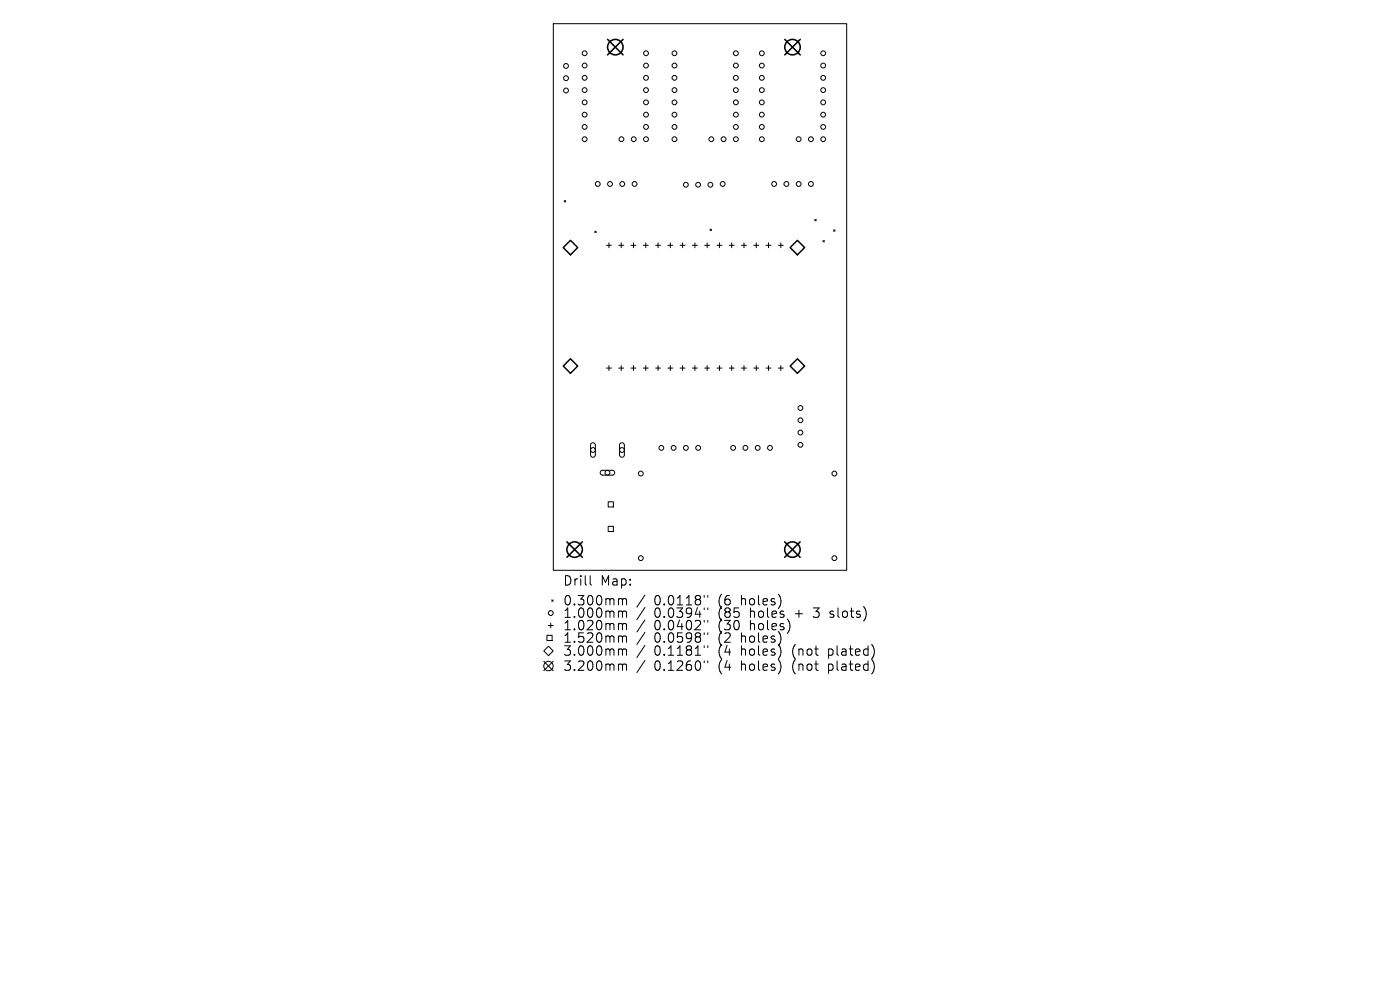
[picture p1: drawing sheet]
<svg xmlns="http://www.w3.org/2000/svg" width="297mm" height="210mm" viewBox="0 0 297 210" stroke-linecap="round" stroke-linejoin="round" font-family="sans-serif">
<defs><g id="words">
<g font-size="2.8">
<text x="119.4" y="124.5">Drill</text>
<text x="127.4" y="124.5">Map:</text>
<text x="119.4" y="128.7">0.300mm</text>
<text x="119.4" y="131.3">1.000mm</text>
<text x="138.8" y="128.7">0.0118&quot;</text>
<text x="138.8" y="131.3">0.0394&quot;</text>
<text x="152.5" y="128.7">(6</text>
<text x="152.5" y="131.3">(85</text>
<text x="157.5" y="128.7">holes)</text>
<text x="159.4" y="131.3">holes</text>
<text x="169.1" y="131.3">+</text>
<text x="173.3" y="131.3">3</text>
<text x="176.9" y="131.3">slots)</text>
<text x="119.4" y="134">1.020mm</text>
<text x="119.4" y="136.6">1.520mm</text>
<text x="138.8" y="134">0.0402&quot;</text>
<text x="138.8" y="136.6">0.0598&quot;</text>
<text x="152.5" y="134">(30</text>
<text x="152.5" y="136.6">(2</text>
<text x="157.5" y="136.6">holes)</text>
<text x="159.4" y="134">holes)</text>
<text x="119.4" y="139.4">3.000mm</text>
<text x="119.4" y="142.6">3.200mm</text>
<text x="138.8" y="139.4">0.1181&quot;</text>
<text x="138.8" y="142.6">0.1260&quot;</text>
<text x="152.5" y="139.4">(4</text>
<text x="152.5" y="142.6">(4</text>
<text x="157.5" y="139.4">holes)</text>
<text x="157.5" y="142.6">holes)</text>
<text x="168.5" y="139.4">(not</text>
<text x="168.5" y="142.6">(not</text>
<text x="176.4" y="139.4">plated)</text>
<text x="176.4" y="142.6">plated)</text>
</g>
</g></defs>
<g fill="none" stroke="#000" stroke-width=".21">
<path d="M117.4 5h62.2v116h-62.2zM119.7 42.5l.3 .4M120 42.5l-.3 .4M126.2 49l.3 .3M126.5 49l-.3 .3M128.7 52h1M129.2 51.5v1.1M131.3 52h1M131.8 51.5v1.1M133.9 52h1M134.4 51.5v1.1M136.5 52h1"/>
<path d="M137 51.5v1.1M139.1 52h1M139.6 51.5v1.1M141.7 52h1M142.2 51.5v1.1M144.3 52h1M144.8 51.5v1.1M146.9 52h1M147.4 51.5v1.1M149.5 52h1M150 51.5v1.1M150.6 48.6l.3 .3"/>
<path d="M150.9 48.6l-.3 .3M152.1 52h1M152.6 51.5v1.1M154.7 52h1M155.2 51.5v1.1M157.3 52h1.1M157.8 51.5v1.1M159.9 52h1.1M160.4 51.5v1.1M162.5 52h1.1M163 51.5v1.1M165.1 52h1.1"/>
<path d="M165.6 51.5v1.1M172.9 46.5l.3 .3M173.2 46.5l-.3 .3M174.6 51l.3 .3M174.9 51l-.3 .3M176.8 48.8l.3 .3M177.1 48.8l-.3 .3M128.7 78.1h1M129.2 77.6v1M131.3 78.1h1M131.8 77.6v1M133.9 78.1h1"/>
<path d="M134.4 77.6v1M136.5 78.1h1M137 77.6v1M139.1 78.1h1M139.6 77.6v1M141.7 78.1h1M142.2 77.6v1M144.3 78.1h1M144.8 77.6v1M146.9 78.1h1M147.4 77.6v1M149.5 78.1h1"/>
<path d="M150 77.6v1M152.1 78.1h1M152.6 77.6v1M154.7 78.1h1M155.2 77.6v1M157.3 78.1h1.1M157.8 77.6v1M159.9 78.1h1.1M160.4 77.6v1M162.5 78.1h1.1M163 77.6v1M165.1 78.1h1.1"/>
<path d="M165.6 77.6v1M125.4 94.1l.5-.2 .4 .4v2.3l-.4 .4-.4-.1-.2-.3v-2.2zM127.5 99.9l.3-.1h2.2l.3 .2 .1 .4-.4 .4h-2.2l-.5-.4zM131.6 94.1l.5-.2 .3 .4v2.3l-.4 .4-.4-.1-.2-.3v-2.2zM129 106.4h1.1v1.1h-1.1zM129 111.7h1.1v1.1h-1.1zM116 134.8h1.1v1.1h-1.1zM116.3 132.7h1.1M116.4 137.1l1 1-1 1-1-1zM116.8 132.2v1M117 127.3l.4 .3M117.4 127.3l-.4 .3"/>
<path d="M125.2 122.1v1.7l.3 .3M131.5 127h.3l.3 .3M131.5 129.6h.3l.3 .3M131.5 132.3h.3l.3 .3M131.5 134.9h.3l.3 .3M131.5 137.7h.3l.3 .2M132.1 127.3l.2-.3 .5 .1 .1 1.2M132.1 127.3v1M132.1 129.9v1.1M132.1 132.6v1M132.1 135.2v1M132.1 137.9v1.1"/>
<path d="M132.1 129.9l.2-.3 .5 .1 .1 1.3M132.1 132.6l.2-.3 .5 .1 .1 1.2M132.1 135.2l.2-.3 .5 .1 .1 1.2M132.1 137.9l.2-.2 .5 .1 .1 1.2M136.8 126.2l-1.7 2.6M136.8 128.9l-1.7 2.5M136.8 131.5l-1.7 2.6M136.8 134.1l-1.7 2.6M136.8 136.9l-1.7 2.6M149.4 126.3v.4M149.4 129v.3M149.4 131.6v.4"/>
<path d="M149.4 134.2v.4M149.4 137v.4M150.2 126.3v.4M150.2 129v.3M150.2 131.6v.4M150.2 134.2v.4M150.2 137v.4M176.1 130.9l.2 .1M176.2 129.7v.5M115.4 140.3l2 2M117.4 140.3l-2 2M131.5 140.9h.3l.3 .3"/>
<path d="M132.1 141.2v1M132.1 141.2l.2-.3 .5 .1 .1 1.2M136.8 140.1l-1.7 2.6M149.4 140.2v.4M150.2 140.2v.4"/>
<circle cx="120.1" cy="19.2" r=".51"/>
<circle cx="120.1" cy="16.6" r=".51"/>
<circle cx="120.1" cy="14" r=".51"/>
<circle cx="124" cy="19.1" r=".51"/>
<circle cx="124" cy="11.3" r=".51"/>
<circle cx="124" cy="16.5" r=".51"/>
<circle cx="124" cy="13.9" r=".51"/>
<circle cx="137" cy="19.1" r=".51"/>
<circle cx="137" cy="11.3" r=".51"/>
<circle cx="137" cy="16.5" r=".51"/>
<circle cx="137" cy="13.9" r=".51"/>
<circle cx="143.1" cy="19.1" r=".51"/>
<circle cx="143.1" cy="11.3" r=".51"/>
<circle cx="143.1" cy="16.5" r=".51"/>
<circle cx="143.1" cy="13.9" r=".51"/>
<circle cx="156.1" cy="19.1" r=".51"/>
<circle cx="156.1" cy="11.3" r=".51"/>
<circle cx="156.1" cy="16.5" r=".51"/>
<circle cx="156.1" cy="13.9" r=".51"/>
<circle cx="161.6" cy="19.1" r=".51"/>
<circle cx="161.6" cy="11.3" r=".51"/>
<circle cx="161.6" cy="16.5" r=".51"/>
<circle cx="161.6" cy="13.9" r=".51"/>
<circle cx="174.6" cy="19.1" r=".51"/>
<circle cx="174.6" cy="11.3" r=".51"/>
<circle cx="174.6" cy="16.5" r=".51"/>
<circle cx="174.6" cy="13.9" r=".51"/>
<circle cx="124" cy="21.7" r=".51"/>
<circle cx="124" cy="26.9" r=".51"/>
<circle cx="124" cy="29.5" r=".51"/>
<circle cx="124" cy="24.3" r=".51"/>
<circle cx="126.8" cy="39" r=".51"/>
<circle cx="129.4" cy="39" r=".51"/>
<circle cx="131.8" cy="29.5" r=".51"/>
<circle cx="132" cy="39" r=".51"/>
<circle cx="134.4" cy="29.5" r=".51"/>
<circle cx="134.6" cy="39" r=".51"/>
<circle cx="137" cy="21.7" r=".51"/>
<circle cx="137" cy="26.9" r=".51"/>
<circle cx="137" cy="29.5" r=".51"/>
<circle cx="137" cy="24.3" r=".51"/>
<circle cx="143.1" cy="21.7" r=".51"/>
<circle cx="143.1" cy="26.9" r=".51"/>
<circle cx="143.1" cy="29.5" r=".51"/>
<circle cx="143.1" cy="24.3" r=".51"/>
<circle cx="145.5" cy="39.2" r=".51"/>
<circle cx="148.1" cy="39.2" r=".51"/>
<circle cx="150.7" cy="39.2" r=".51"/>
<circle cx="150.9" cy="29.5" r=".51"/>
<circle cx="153.3" cy="39" r=".51"/>
<circle cx="153.5" cy="29.5" r=".51"/>
<circle cx="156.1" cy="21.7" r=".51"/>
<circle cx="156.1" cy="26.9" r=".51"/>
<circle cx="156.1" cy="29.5" r=".51"/>
<circle cx="156.1" cy="24.3" r=".51"/>
<circle cx="161.6" cy="21.7" r=".51"/>
<circle cx="161.6" cy="26.9" r=".51"/>
<circle cx="161.6" cy="24.3" r=".51"/>
<circle cx="161.6" cy="29.5" r=".51"/>
<circle cx="164.2" cy="39" r=".51"/>
<circle cx="166.8" cy="39" r=".51"/>
<circle cx="169.4" cy="39" r=".51"/>
<circle cx="169.4" cy="29.5" r=".51"/>
<circle cx="172" cy="29.5" r=".51"/>
<circle cx="172" cy="39" r=".51"/>
<circle cx="174.6" cy="21.7" r=".51"/>
<circle cx="174.6" cy="26.9" r=".51"/>
<circle cx="174.6" cy="29.5" r=".51"/>
<circle cx="174.6" cy="24.3" r=".51"/>
<circle cx="125.8" cy="95.5" r=".51"/>
<circle cx="131.9" cy="95.5" r=".51"/>
<circle cx="140.3" cy="95" r=".51"/>
<circle cx="142.9" cy="95" r=".51"/>
<circle cx="145.5" cy="95" r=".51"/>
<circle cx="148.1" cy="95" r=".51"/>
<circle cx="155.5" cy="95" r=".51"/>
<circle cx="158.1" cy="95" r=".51"/>
<circle cx="160.7" cy="95" r=".51"/>
<circle cx="163.3" cy="95" r=".51"/>
<circle cx="169.8" cy="94.4" r=".51"/>
<circle cx="169.8" cy="89.2" r=".51"/>
<circle cx="169.8" cy="91.8" r=".51"/>
<circle cx="169.8" cy="86.5" r=".51"/>
<circle cx="128.9" cy="100.3" r=".51"/>
<circle cx="135.9" cy="118.4" r=".51"/>
<circle cx="135.9" cy="100.5" r=".51"/>
<circle cx="177" cy="118.4" r=".51"/>
<circle cx="177" cy="100.5" r=".51"/>
<circle cx="116.8" cy="130" r=".51"/>
<circle cx="116.4" cy="141.3" r="1"/>
</g>
<path d="M119.5 52.5l1.5-1.5 1.6 1.5-1.6 1.6zM167.6 52.5l1.6-1.5 1.5 1.5-1.5 1.6zM119.5 77.6l1.5-1.5 1.6 1.5-1.6 1.6zM167.6 77.6l1.6-1.5 1.5 1.5-1.5 1.6z" fill="none" stroke="#000" stroke-width=".31"/>
<g fill="none" stroke="#000" stroke-width=".33">
<path d="M128.9 8.4l3.3 3.2M132.2 8.4l-3.3 3.2M166.5 8.4l3.3 3.2M169.8 8.4l-3.3 3.2M120.3 114.9l3.2 3.3M123.5 114.9l-3.2 3.3M166.5 114.9l3.2 3.3M169.7 114.9l-3.2 3.3"/>
<circle cx="130.5" cy="10" r="1.64"/>
<circle cx="168.1" cy="10" r="1.64"/>
<circle cx="121.9" cy="116.6" r="1.64"/>
<circle cx="168.1" cy="116.6" r="1.64"/>
</g>
<use href="#words"/>
</svg>
